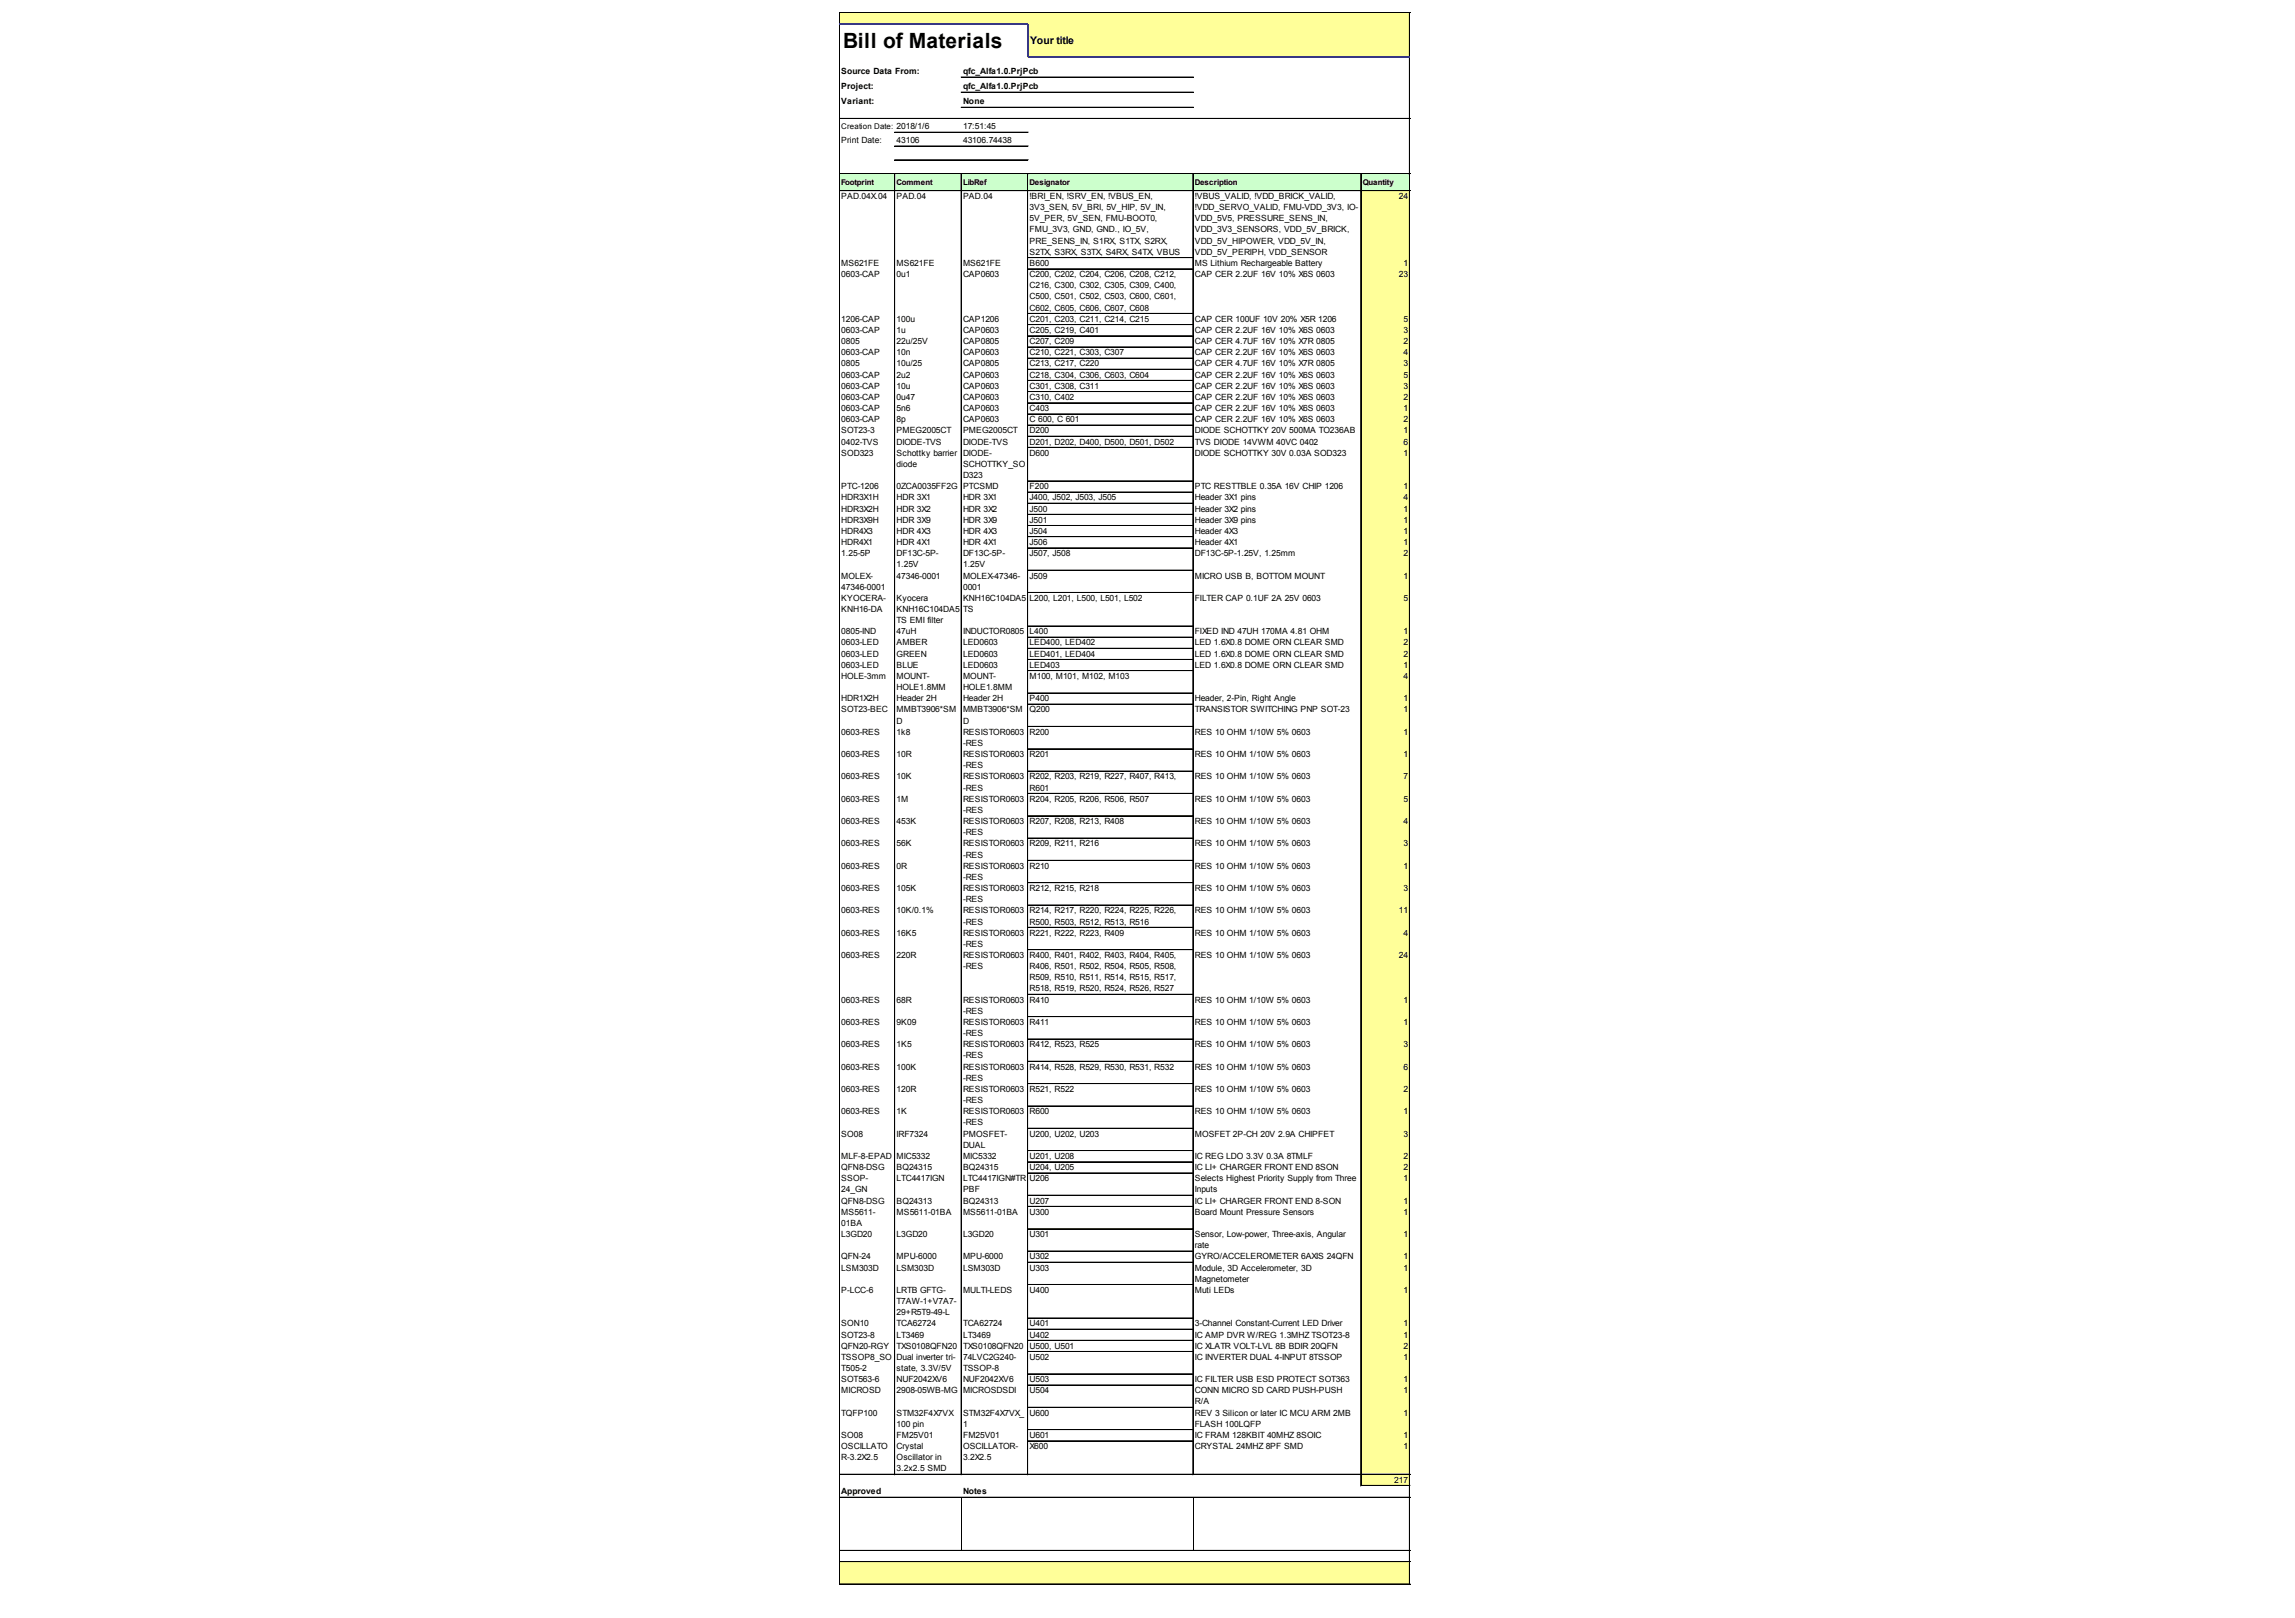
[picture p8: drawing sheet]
<svg xmlns="http://www.w3.org/2000/svg" width="287mm" height="202mm" viewBox="0 0 287 202" stroke-linecap="round" stroke-linejoin="round" font-family="sans-serif">
<defs><g id="words">
<text font-size="2.6" x="105.4" y="6">Bill of Materials</text>
<text font-size="1.3" x="128.7" y="5.5">Your title</text>
<g font-size="1.1">
<text x="105.1" y="9.3">Source Data From:</text>
<text x="105.1" y="11.2">Project:</text>
<text x="120.4" y="9.3">qfc_Alfa1.0.PrjPcb</text>
<text x="120.4" y="11.2">qfc_Alfa1.0.PrjPcb</text>
<text x="105.1" y="13.1">Variant:</text>
<text x="105.1" y="17.9">Print Date:</text>
<text x="112" y="17.9">43106</text>
<text x="120.4" y="13.1">None</text>
<text x="120.4" y="16.2">17:51:45</text>
<text x="120.4" y="17.9">43106.74438</text>
<text x="105.1" y="24.9">PAD.04X.04</text>
<text x="112" y="24.9">PAD.04</text>
<text x="120.4" y="24.9">PAD.04</text>
<text x="128.7" y="24.9">!BRI_EN, !SRV_EN, !VBUS_EN,</text>
<text x="128.7" y="26.3">3V3_SEN, 5V_BRI, 5V_HIP, 5V_IN,</text>
<text x="128.7" y="27.7">5V_PER, 5V_SEN, FMU-BOOT0,</text>
<text x="128.7" y="29">FMU_3V3, GND, GND., IO_5V,</text>
<text x="149.3" y="24.9">!VBUS_VALID, !VDD_BRICK_VALID,</text>
<text x="149.3" y="26.3">!VDD_SERVO_VALID, FMU-VDD_3V3, IO-</text>
<text x="149.3" y="27.7">VDD_5V5, PRESSURE_SENS_IN,</text>
<text x="149.3" y="29">VDD_3V3_SENSORS, VDD_5V_BRICK,</text>
<text x="174.8" y="24.9">24</text>
<text x="105.1" y="33.2">MS621FE</text>
<text x="105.1" y="34.6">0603-CAP</text>
<text x="112" y="33.2">MS621FE</text>
<text x="112" y="34.6">0u1</text>
<text x="120.4" y="33.2">MS621FE</text>
<text x="120.4" y="34.6">CAP0603</text>
<text x="128.7" y="30.4">PRE_SENS_IN, S1RX, S1TX, S2RX,</text>
<text x="128.7" y="31.8">S2TX, S3RX, S3TX, S4RX, S4TX, VBUS</text>
<text x="128.7" y="33.2">B600</text>
<text x="128.7" y="34.6">C200, C202, C204, C206, C208, C212,</text>
<text x="149.3" y="30.4">VDD_5V_HIPOWER, VDD_5V_IN,</text>
<text x="149.3" y="31.8">VDD_5V_PERIPH, VDD_SENSOR</text>
<text x="149.3" y="33.2">MS Lithium Rechargeable Battery</text>
<text x="149.3" y="34.6">CAP CER 2.2UF 16V 10% X6S 0603</text>
<text x="174.8" y="34.6">23</text>
<text x="175.4" y="33.2">1</text>
<text x="105.1" y="40.2">1206-CAP</text>
<text x="105.1" y="41.6">0603-CAP</text>
<text x="112" y="40.2">100u</text>
<text x="112" y="41.6">1u</text>
<text x="120.4" y="40.2">CAP1206</text>
<text x="120.4" y="41.6">CAP0603</text>
<text x="128.7" y="36">C216, C300, C302, C305, C309, C400,</text>
<text x="128.7" y="37.4">C500, C501, C502, C503, C600, C601,</text>
<text x="128.7" y="38.8">C602, C605, C606, C607, C608</text>
<text x="128.7" y="40.2">C201, C203, C211, C214, C215</text>
<text x="128.7" y="41.6">C205, C219, C401</text>
<text x="149.3" y="40.2">CAP CER 100UF 10V 20% X5R 1206</text>
<text x="149.3" y="41.6">CAP CER 2.2UF 16V 10% X6S 0603</text>
<text x="175.4" y="40.2">5</text>
<text x="175.4" y="41.6">3</text>
<text x="105.1" y="43">0805</text>
<text x="105.1" y="44.4">0603-CAP</text>
<text x="105.1" y="45.8">0805</text>
<text x="105.1" y="47.2">0603-CAP</text>
<text x="112" y="43">22u/25V</text>
<text x="112" y="44.4">10n</text>
<text x="112" y="45.8">10u/25</text>
<text x="112" y="47.2">2u2</text>
<text x="120.4" y="43">CAP0805</text>
<text x="120.4" y="44.4">CAP0603</text>
<text x="120.4" y="45.8">CAP0805</text>
<text x="120.4" y="47.2">CAP0603</text>
<text x="128.7" y="43">C207, C209</text>
<text x="128.7" y="44.4">C210, C221, C303, C307</text>
<text x="128.7" y="45.8">C213, C217, C220</text>
<text x="128.7" y="47.2">C218, C304, C306, C603, C604</text>
<text x="149.3" y="43">CAP CER 4.7UF 16V 10% X7R 0805</text>
<text x="149.3" y="44.4">CAP CER 2.2UF 16V 10% X6S 0603</text>
<text x="149.3" y="45.8">CAP CER 4.7UF 16V 10% X7R 0805</text>
<text x="149.3" y="47.2">CAP CER 2.2UF 16V 10% X6S 0603</text>
<text x="175.4" y="43">2</text>
<text x="175.4" y="44.4">4</text>
<text x="175.4" y="45.8">3</text>
<text x="175.4" y="47.2">5</text>
<text x="105.1" y="48.6">0603-CAP</text>
<text x="105.1" y="50">0603-CAP</text>
<text x="105.1" y="51.4">0603-CAP</text>
<text x="105.1" y="52.8">0603-CAP</text>
<text x="112" y="48.6">10u</text>
<text x="112" y="50">0u47</text>
<text x="112" y="51.4">5n6</text>
<text x="112" y="52.8">8p</text>
<text x="120.4" y="48.6">CAP0603</text>
<text x="120.4" y="50">CAP0603</text>
<text x="120.4" y="51.4">CAP0603</text>
<text x="120.4" y="52.8">CAP0603</text>
<text x="128.7" y="48.6">C301, C308, C311</text>
<text x="128.7" y="50">C310, C402</text>
<text x="128.7" y="51.4">C403</text>
<text x="128.7" y="52.8">C 600, C 601</text>
<text x="149.3" y="48.6">CAP CER 2.2UF 16V 10% X6S 0603</text>
<text x="149.3" y="50">CAP CER 2.2UF 16V 10% X6S 0603</text>
<text x="149.3" y="51.4">CAP CER 2.2UF 16V 10% X6S 0603</text>
<text x="149.3" y="52.8">CAP CER 2.2UF 16V 10% X6S 0603</text>
<text x="175.4" y="48.6">3</text>
<text x="175.4" y="50">2</text>
<text x="175.4" y="51.4">1</text>
<text x="175.4" y="52.8">2</text>
<text x="105.1" y="54.1">SOT23-3</text>
<text x="105.1" y="55.5">0402-TVS</text>
<text x="105.1" y="56.9">SOD323</text>
<text x="112" y="54.1">PMEG2005CT</text>
<text x="112" y="55.5">DIODE-TVS</text>
<text x="112" y="56.9">Schottky barrier</text>
<text x="112" y="58.3">diode</text>
<text x="120.4" y="54.1">PMEG2005CT</text>
<text x="120.4" y="55.5">DIODE-TVS</text>
<text x="120.4" y="56.9">DIODE-</text>
<text x="120.4" y="58.3">SCHOTTKY_SO</text>
<text x="120.4" y="59.7">D323</text>
<text x="128.7" y="54.1">D200</text>
<text x="128.7" y="55.5">D201, D202, D400, D500, D501, D502</text>
<text x="128.7" y="56.9">D600</text>
<text x="149.3" y="54.1">DIODE SCHOTTKY 20V 500MA TO236AB</text>
<text x="149.3" y="55.5">TVS DIODE 14VWM 40VC 0402</text>
<text x="149.3" y="56.9">DIODE SCHOTTKY 30V 0.03A SOD323</text>
<text x="175.4" y="54.1">1</text>
<text x="175.4" y="55.5">6</text>
<text x="175.4" y="56.9">1</text>
<text x="105.1" y="61.1">PTC-1206</text>
<text x="105.1" y="62.5">HDR3X1H</text>
<text x="105.1" y="63.9">HDR3X2H</text>
<text x="105.1" y="65.3">HDR3X9H</text>
<text x="112" y="61.1">0ZCA0035FF2G</text>
<text x="112" y="62.5">HDR 3X1</text>
<text x="112" y="63.9">HDR 3X2</text>
<text x="112" y="65.3">HDR 3X9</text>
<text x="120.4" y="61.1">PTCSMD</text>
<text x="120.4" y="62.5">HDR 3X1</text>
<text x="120.4" y="63.9">HDR 3X2</text>
<text x="120.4" y="65.3">HDR 3X9</text>
<text x="128.7" y="61.1">F200</text>
<text x="128.7" y="62.5">J400, J502, J503, J505</text>
<text x="128.7" y="63.9">J500</text>
<text x="128.7" y="65.3">J501</text>
<text x="149.3" y="61.1">PTC RESTTBLE 0.35A 16V CHIP 1206</text>
<text x="149.3" y="62.5">Header 3X1 pins</text>
<text x="149.3" y="63.9">Header 3X2 pins</text>
<text x="149.3" y="65.3">Header 3X9 pins</text>
<text x="175.4" y="61.1">1</text>
<text x="175.4" y="62.5">4</text>
<text x="175.4" y="63.9">1</text>
<text x="175.4" y="65.3">1</text>
<text x="105.1" y="66.7">HDR4X3</text>
<text x="105.1" y="68.1">HDR4X1</text>
<text x="105.1" y="69.5">1.25-5P</text>
<text x="112" y="66.7">HDR 4X3</text>
<text x="112" y="68.1">HDR 4X1</text>
<text x="112" y="69.5">DF13C-5P-</text>
<text x="112" y="70.9">1.25V</text>
<text x="120.4" y="66.7">HDR 4X3</text>
<text x="120.4" y="68.1">HDR 4X1</text>
<text x="120.4" y="69.5">DF13C-5P-</text>
<text x="120.4" y="70.9">1.25V</text>
<text x="128.7" y="66.7">J504</text>
<text x="128.7" y="68.1">J506</text>
<text x="128.7" y="69.5">J507, J508</text>
<text x="149.3" y="66.7">Header 4X3</text>
<text x="149.3" y="68.1">Header 4X1</text>
<text x="149.3" y="69.5">DF13C-5P-1.25V, 1.25mm</text>
<text x="175.4" y="66.7">1</text>
<text x="175.4" y="68.1">1</text>
<text x="175.4" y="69.5">2</text>
<text x="105.1" y="72.3">MOLEX-</text>
<text x="105.1" y="73.7">47346-0001</text>
<text x="105.1" y="75.1">KYOCERA-</text>
<text x="105.1" y="76.5">KNH16-DA</text>
<text x="112" y="72.3">47346-0001</text>
<text x="112" y="75.1">Kyocera</text>
<text x="112" y="76.5">KNH16C104DA5</text>
<text x="112" y="77.9">TS EMI filter</text>
<text x="120.4" y="72.3">MOLEX-47346-</text>
<text x="120.4" y="73.7">0001</text>
<text x="120.4" y="75.1">KNH16C104DA5</text>
<text x="120.4" y="76.5">TS</text>
<text x="128.7" y="72.3">J509</text>
<text x="128.7" y="75.1">L200, L201, L500, L501, L502</text>
<text x="149.3" y="72.3">MICRO USB B, BOTTOM MOUNT</text>
<text x="149.3" y="75.1">FILTER CAP 0.1UF 2A 25V 0603</text>
<text x="175.4" y="72.3">1</text>
<text x="175.4" y="75.1">5</text>
<text x="105.1" y="79.2">0805-IND</text>
<text x="105.1" y="80.6">0603-LED</text>
<text x="105.1" y="82">0603-LED</text>
<text x="105.1" y="83.4">0603-LED</text>
<text x="112" y="79.2">47uH</text>
<text x="112" y="80.6">AMBER</text>
<text x="112" y="82">GREEN</text>
<text x="112" y="83.4">BLUE</text>
<text x="120.4" y="79.2">INDUCTOR0805</text>
<text x="120.4" y="80.6">LED0603</text>
<text x="120.4" y="82">LED0603</text>
<text x="120.4" y="83.4">LED0603</text>
<text x="128.7" y="79.2">L400</text>
<text x="128.7" y="80.6">LED400, LED402</text>
<text x="128.7" y="82">LED401, LED404</text>
<text x="128.7" y="83.4">LED403</text>
<text x="149.3" y="79.2">FIXED IND 47UH 170MA 4.81 OHM</text>
<text x="149.3" y="80.6">LED 1.6X0.8 DOME ORN CLEAR SMD</text>
<text x="149.3" y="82">LED 1.6X0.8 DOME ORN CLEAR SMD</text>
<text x="149.3" y="83.4">LED 1.6X0.8 DOME ORN CLEAR SMD</text>
<text x="175.4" y="79.2">1</text>
<text x="175.4" y="80.6">2</text>
<text x="175.4" y="82">2</text>
<text x="175.4" y="83.4">1</text>
<text x="105.1" y="84.8">HOLE-3mm</text>
<text x="105.1" y="87.6">HDR1X2H</text>
<text x="105.1" y="89">SOT23-BEC</text>
<text x="112" y="84.8">MOUNT-</text>
<text x="112" y="86.2">HOLE1.8MM</text>
<text x="112" y="87.6">Header 2H</text>
<text x="112" y="89">MMBT3906*SM</text>
<text x="120.4" y="84.8">MOUNT-</text>
<text x="120.4" y="86.2">HOLE1.8MM</text>
<text x="120.4" y="87.6">Header 2H</text>
<text x="120.4" y="89">MMBT3906*SM</text>
<text x="128.7" y="84.8">M100, M101, M102, M103</text>
<text x="128.7" y="87.6">P400</text>
<text x="128.7" y="89">Q200</text>
<text x="149.3" y="87.6">Header, 2-Pin, Right Angle</text>
<text x="149.3" y="89">TRANSISTOR SWITCHING PNP SOT-23</text>
<text x="175.4" y="84.8">4</text>
<text x="175.4" y="87.6">1</text>
<text x="175.4" y="89">1</text>
<text x="105.1" y="91.8">0603-RES</text>
<text x="105.1" y="94.6">0603-RES</text>
<text x="112" y="90.4">D</text>
<text x="112" y="91.8">1k8</text>
<text x="112" y="94.6">10R</text>
<text x="120.4" y="90.4">D</text>
<text x="120.4" y="91.8">RESISTOR0603</text>
<text x="120.4" y="93.2">-RES</text>
<text x="120.4" y="94.6">RESISTOR0603</text>
<text x="120.4" y="96">-RES</text>
<text x="128.7" y="91.8">R200</text>
<text x="128.7" y="94.6">R201</text>
<text x="149.3" y="91.8">RES 10 OHM 1/10W 5% 0603</text>
<text x="149.3" y="94.6">RES 10 OHM 1/10W 5% 0603</text>
<text x="175.4" y="91.8">1</text>
<text x="175.4" y="94.6">1</text>
<text x="105.1" y="97.4">0603-RES</text>
<text x="105.1" y="100.2">0603-RES</text>
<text x="112" y="97.4">10K</text>
<text x="112" y="100.2">1M</text>
<text x="120.4" y="97.4">RESISTOR0603</text>
<text x="120.4" y="98.8">-RES</text>
<text x="120.4" y="100.2">RESISTOR0603</text>
<text x="120.4" y="101.6">-RES</text>
<text x="128.7" y="97.4">R202, R203, R219, R227, R407, R413,</text>
<text x="128.7" y="98.8">R601</text>
<text x="128.7" y="100.2">R204, R205, R206, R506, R507</text>
<text x="149.3" y="97.4">RES 10 OHM 1/10W 5% 0603</text>
<text x="149.3" y="100.2">RES 10 OHM 1/10W 5% 0603</text>
<text x="175.4" y="97.4">7</text>
<text x="175.4" y="100.2">5</text>
<text x="105.1" y="103">0603-RES</text>
<text x="105.1" y="105.7">0603-RES</text>
<text x="112" y="103">453K</text>
<text x="112" y="105.7">56K</text>
<text x="120.4" y="103">RESISTOR0603</text>
<text x="120.4" y="104.3">-RES</text>
<text x="120.4" y="105.7">RESISTOR0603</text>
<text x="120.4" y="107.1">-RES</text>
<text x="128.7" y="103">R207, R208, R213, R408</text>
<text x="128.7" y="105.7">R209, R211, R216</text>
<text x="149.3" y="103">RES 10 OHM 1/10W 5% 0603</text>
<text x="149.3" y="105.7">RES 10 OHM 1/10W 5% 0603</text>
<text x="175.4" y="103">4</text>
<text x="175.4" y="105.7">3</text>
<text x="105.1" y="108.5">0603-RES</text>
<text x="105.1" y="111.3">0603-RES</text>
<text x="112" y="108.5">0R</text>
<text x="112" y="111.3">105K</text>
<text x="120.4" y="108.5">RESISTOR0603</text>
<text x="120.4" y="109.9">-RES</text>
<text x="120.4" y="111.3">RESISTOR0603</text>
<text x="120.4" y="112.7">-RES</text>
<text x="128.7" y="108.5">R210</text>
<text x="128.7" y="111.3">R212, R215, R218</text>
<text x="149.3" y="108.5">RES 10 OHM 1/10W 5% 0603</text>
<text x="149.3" y="111.3">RES 10 OHM 1/10W 5% 0603</text>
<text x="175.4" y="108.5">1</text>
<text x="175.4" y="111.3">3</text>
<text x="105.1" y="114.1">0603-RES</text>
<text x="105.1" y="116.9">0603-RES</text>
<text x="105.1" y="119.7">0603-RES</text>
<text x="112" y="114.1">10K/0.1%</text>
<text x="112" y="116.9">16K5</text>
<text x="112" y="119.7">220R</text>
<text x="120.4" y="114.1">RESISTOR0603</text>
<text x="120.4" y="115.5">-RES</text>
<text x="120.4" y="116.9">RESISTOR0603</text>
<text x="120.4" y="118.3">-RES</text>
<text x="120.4" y="119.7">RESISTOR0603</text>
<text x="128.7" y="114.1">R214, R217, R220, R224, R225, R226,</text>
<text x="128.7" y="115.5">R500, R503, R512, R513, R516</text>
<text x="128.7" y="116.9">R221, R222, R223, R409</text>
<text x="128.7" y="119.7">R400, R401, R402, R403, R404, R405,</text>
<text x="149.3" y="114.1">RES 10 OHM 1/10W 5% 0603</text>
<text x="149.3" y="116.9">RES 10 OHM 1/10W 5% 0603</text>
<text x="149.3" y="119.7">RES 10 OHM 1/10W 5% 0603</text>
<text x="174.8" y="114.1">11</text>
<text x="174.8" y="119.7">24</text>
<text x="175.4" y="116.9">4</text>
<text x="105.1" y="125.3">0603-RES</text>
<text x="112" y="125.3">68R</text>
<text x="120.4" y="121.1">-RES</text>
<text x="120.4" y="125.3">RESISTOR0603</text>
<text x="128.7" y="121.1">R406, R501, R502, R504, R505, R508,</text>
<text x="128.7" y="122.5">R509, R510, R511, R514, R515, R517,</text>
<text x="128.7" y="123.9">R518, R519, R520, R524, R526, R527</text>
<text x="128.7" y="125.3">R410</text>
<text x="149.3" y="125.3">RES 10 OHM 1/10W 5% 0603</text>
<text x="175.4" y="125.3">1</text>
<text x="105.1" y="128.1">0603-RES</text>
<text x="105.1" y="130.8">0603-RES</text>
<text x="112" y="128.1">9K09</text>
<text x="112" y="130.8">1K5</text>
<text x="120.4" y="126.7">-RES</text>
<text x="120.4" y="128.1">RESISTOR0603</text>
<text x="120.4" y="129.4">-RES</text>
<text x="120.4" y="130.8">RESISTOR0603</text>
<text x="128.7" y="128.1">R411</text>
<text x="128.7" y="130.8">R412, R523, R525</text>
<text x="149.3" y="128.1">RES 10 OHM 1/10W 5% 0603</text>
<text x="149.3" y="130.8">RES 10 OHM 1/10W 5% 0603</text>
<text x="175.4" y="128.1">1</text>
<text x="175.4" y="130.8">3</text>
<text x="105.1" y="133.6">0603-RES</text>
<text x="105.1" y="136.4">0603-RES</text>
<text x="112" y="133.6">100K</text>
<text x="112" y="136.4">120R</text>
<text x="120.4" y="132.2">-RES</text>
<text x="120.4" y="133.6">RESISTOR0603</text>
<text x="120.4" y="135">-RES</text>
<text x="120.4" y="136.4">RESISTOR0603</text>
<text x="120.4" y="137.8">-RES</text>
<text x="128.7" y="133.6">R414, R528, R529, R530, R531, R532</text>
<text x="128.7" y="136.4">R521, R522</text>
<text x="149.3" y="133.6">RES 10 OHM 1/10W 5% 0603</text>
<text x="149.3" y="136.4">RES 10 OHM 1/10W 5% 0603</text>
<text x="175.4" y="133.6">6</text>
<text x="175.4" y="136.4">2</text>
<text x="105.1" y="139.2">0603-RES</text>
<text x="105.1" y="142">SO08</text>
<text x="112" y="139.2">1K</text>
<text x="112" y="142">IRF7324</text>
<text x="120.4" y="139.2">RESISTOR0603</text>
<text x="120.4" y="140.6">-RES</text>
<text x="120.4" y="142">PMOSFET-</text>
<text x="120.4" y="143.4">DUAL</text>
<text x="128.7" y="139.2">R600</text>
<text x="128.7" y="142">U200, U202, U203</text>
<text x="149.3" y="139.2">RES 10 OHM 1/10W 5% 0603</text>
<text x="149.3" y="142">MOSFET 2P-CH 20V 2.9A CHIPFET</text>
<text x="175.4" y="139.2">1</text>
<text x="175.4" y="142">3</text>
<text x="105.1" y="144.8">MLF-8-EPAD</text>
<text x="105.1" y="146.2">QFN8-DSG</text>
<text x="105.1" y="147.6">SSOP-</text>
<text x="105.1" y="149">24_GN</text>
<text x="112" y="144.8">MIC5332</text>
<text x="112" y="146.2">BQ24315</text>
<text x="112" y="147.6">LTC4417IGN</text>
<text x="120.4" y="144.8">MIC5332</text>
<text x="120.4" y="146.2">BQ24315</text>
<text x="120.4" y="147.6">LTC4417IGN#TR</text>
<text x="120.4" y="149">PBF</text>
<text x="128.7" y="144.8">U201, U208</text>
<text x="128.7" y="146.2">U204, U205</text>
<text x="128.7" y="147.6">U206</text>
<text x="149.3" y="144.8">IC REG LDO 3.3V 0.3A 8TMLF</text>
<text x="149.3" y="146.2">IC LI+ CHARGER FRONT END 8SON</text>
<text x="149.3" y="147.6">Selects Highest Priority Supply from Three</text>
<text x="149.3" y="149">Inputs</text>
<text x="175.4" y="144.8">2</text>
<text x="175.4" y="146.2">2</text>
<text x="175.4" y="147.6">1</text>
<text x="105.1" y="150.4">QFN8-DSG</text>
<text x="105.1" y="151.8">MS5611-</text>
<text x="105.1" y="153.2">01BA</text>
<text x="105.1" y="154.5">L3GD20</text>
<text x="112" y="150.4">BQ24313</text>
<text x="112" y="151.8">MS5611-01BA</text>
<text x="112" y="154.5">L3GD20</text>
<text x="120.4" y="150.4">BQ24313</text>
<text x="120.4" y="151.8">MS5611-01BA</text>
<text x="120.4" y="154.5">L3GD20</text>
<text x="128.7" y="150.4">U207</text>
<text x="128.7" y="151.8">U300</text>
<text x="128.7" y="154.5">U301</text>
<text x="149.3" y="150.4">IC LI+ CHARGER FRONT END 8-SON</text>
<text x="149.3" y="151.8">Board Mount Pressure Sensors</text>
<text x="149.3" y="154.5">Sensor, Low-power, Three-axis, Angular</text>
<text x="149.3" y="155.9">rate</text>
<text x="175.4" y="150.4">1</text>
<text x="175.4" y="151.8">1</text>
<text x="175.4" y="154.5">1</text>
<text x="105.1" y="157.3">QFN-24</text>
<text x="105.1" y="158.7">LSM303D</text>
<text x="105.1" y="161.5">P-LCC-6</text>
<text x="112" y="157.3">MPU-6000</text>
<text x="112" y="158.7">LSM303D</text>
<text x="112" y="161.5">LRTB GFTG-</text>
<text x="120.4" y="157.3">MPU-6000</text>
<text x="120.4" y="158.7">LSM303D</text>
<text x="120.4" y="161.5">MULTI-LEDS</text>
<text x="128.7" y="157.3">U302</text>
<text x="128.7" y="158.7">U303</text>
<text x="128.7" y="161.5">U400</text>
<text x="149.3" y="157.3">GYRO/ACCELEROMETER 6AXIS 24QFN</text>
<text x="149.3" y="158.7">Module, 3D Accelerometer, 3D</text>
<text x="149.3" y="160.1">Magnetometer</text>
<text x="149.3" y="161.5">Muti LEDs</text>
<text x="175.4" y="157.3">1</text>
<text x="175.4" y="158.7">1</text>
<text x="175.4" y="161.5">1</text>
<text x="105.1" y="165.7">SON10</text>
<text x="105.1" y="167.1">SOT23-8</text>
<text x="112" y="162.9">T7AW-1+V7A7-</text>
<text x="112" y="164.3">29+R5T9-49-L</text>
<text x="112" y="165.7">TCA62724</text>
<text x="112" y="167.1">LT3469</text>
<text x="120.4" y="165.7">TCA62724</text>
<text x="120.4" y="167.1">LT3469</text>
<text x="128.7" y="165.7">U401</text>
<text x="128.7" y="167.1">U402</text>
<text x="149.3" y="165.7">3-Channel Constant-Current LED Driver</text>
<text x="149.3" y="167.1">IC AMP DVR W/REG 1.3MHZ TSOT23-8</text>
<text x="175.4" y="165.7">1</text>
<text x="175.4" y="167.1">1</text>
<text x="105.1" y="168.5">QFN20-RGY</text>
<text x="105.1" y="169.9">TSSOP8_SO</text>
<text x="105.1" y="171.3">T505-2</text>
<text x="105.1" y="172.7">SOT563-6</text>
<text x="112" y="168.5">TXS0108QFN20</text>
<text x="112" y="169.9">Dual inverter tri-</text>
<text x="112" y="171.3">state, 3.3V/5V</text>
<text x="112" y="172.7">NUF2042XV6</text>
<text x="120.4" y="168.5">TXS0108QFN20</text>
<text x="120.4" y="169.9">74LVC2G240-</text>
<text x="120.4" y="171.3">TSSOP-8</text>
<text x="120.4" y="172.7">NUF2042XV6</text>
<text x="128.7" y="168.5">U500, U501</text>
<text x="128.7" y="169.9">U502</text>
<text x="128.7" y="172.7">U503</text>
<text x="149.3" y="168.5">IC XLATR VOLT-LVL 8B BDIR 20QFN</text>
<text x="149.3" y="169.9">IC INVERTER DUAL 4-INPUT 8TSSOP</text>
<text x="149.3" y="172.7">IC FILTER USB ESD PROTECT SOT363</text>
<text x="175.4" y="168.5">2</text>
<text x="175.4" y="169.9">1</text>
<text x="175.4" y="172.7">1</text>
<text x="105.1" y="174.1">MICROSD</text>
<text x="105.1" y="176.9">TQFP100</text>
<text x="105.1" y="179.6">SO08</text>
<text x="112" y="174.1">2908-05WB-MG</text>
<text x="112" y="176.9">STM32F4X7VX</text>
<text x="112" y="178.3">100 pin</text>
<text x="112" y="179.6">FM25V01</text>
<text x="120.4" y="174.1">MICROSDSDI</text>
<text x="120.4" y="176.9">STM32F4X7VX_</text>
<text x="120.4" y="178.3">1</text>
<text x="120.4" y="179.6">FM25V01</text>
<text x="128.7" y="174.1">U504</text>
<text x="128.7" y="176.9">U600</text>
<text x="128.7" y="179.6">U601</text>
<text x="149.3" y="174.1">CONN MICRO SD CARD PUSH-PUSH</text>
<text x="149.3" y="175.5">R/A</text>
<text x="149.3" y="176.9">REV 3 Silicon or later IC MCU ARM 2MB</text>
<text x="149.3" y="178.3">FLASH 100LQFP</text>
<text x="149.3" y="179.6">IC FRAM 128KBIT 40MHZ 8SOIC</text>
<text x="175.4" y="174.1">1</text>
<text x="175.4" y="176.9">1</text>
<text x="175.4" y="179.6">1</text>
<text x="105.1" y="181">OSCILLATO</text>
<text x="105.1" y="182.4">R-3.2X2.5</text>
<text x="112" y="181">Crystal</text>
<text x="112" y="182.4">Oscillator in</text>
<text x="112" y="183.8">3.2x2.5 SMD</text>
<text x="120.4" y="181">OSCILLATOR-</text>
<text x="120.4" y="182.4">3.2X2.5</text>
<text x="128.7" y="181">X600</text>
<text x="149.3" y="181">CRYSTAL 24MHZ 8PF SMD</text>
<text x="174.2" y="185.2">217</text>
<text x="175.4" y="181">1</text>
<text x="105.1" y="186.6">Approved</text>
<text x="120.4" y="186.6">Notes</text>
</g>
<g font-size="1">
<text x="105.1" y="16.2">Creation Date: 2018/1/6</text>
<text x="105.1" y="23.1">Footprint</text>
<text x="112" y="23.1">Comment</text>
<text x="120.4" y="23.1">LibRef</text>
<text x="128.7" y="23.1">Designator</text>
<text x="149.3" y="23.1">Description</text>
<text x="170.3" y="23.1">Quantity</text>
</g>
</g></defs>
<g fill="#ff9">
<path d="M104.9 1.5h71.3v1.6h-71.3z"/>
<path d="M128.4 3h47.8v4.2h-47.8z"/>
</g>
<path d="M104.9 21.7h71.3v2.2h-71.3z" fill="#cfc"/>
<g fill="#ff9">
<path d="M170 23.8h6.2v8.5h-6.2z"/>
<path d="M170 32.2h6.2v1.5h-6.2z"/>
<path d="M170 33.6h6.2v5.6h-6.2z"/>
<path d="M170 39.2h6.2v1.4h-6.2z"/>
<path d="M170 40.5h6.2v1.5h-6.2z"/>
<path d="M170 41.9h6.2v1.5h-6.2z"/>
<path d="M170 43.3h6.2v1.5h-6.2z"/>
<path d="M170 44.7h6.2v1.5h-6.2z"/>
<path d="M170 46.1h6.2v1.5h-6.2z"/>
<path d="M170 47.5h6.2v1.5h-6.2z"/>
<path d="M170 48.9h6.2v1.5h-6.2z"/>
<path d="M170 50.3h6.2v1.5h-6.2z"/>
<path d="M170 51.7h6.2v1.5h-6.2z"/>
<path d="M170 53.1h6.2v1.5h-6.2z"/>
<path d="M170 54.5h6.2v1.5h-6.2z"/>
<path d="M170 55.9h6.2v4.3h-6.2z"/>
<path d="M170 60.1h6.2v1.4h-6.2z"/>
<path d="M170 61.5h6.2v1.4h-6.2z"/>
<path d="M170 62.9h6.2v1.4h-6.2z"/>
<path d="M170 64.3h6.2v1.4h-6.2z"/>
<path d="M170 65.6h6.2v1.5h-6.2z"/>
<path d="M170 67h6.2v118.7h-6.2z"/>
<path d="M104.9 195.1h71.3v2.9h-71.3z"/>
</g>
<g fill="none" stroke="#000" stroke-width=".12">
<path d="M104.9 1.5v1.4M104.9 3.1v194.9M105 1.5h71.2M105 14.8h71.2M111.8 16.5h16.7M111.8 16.6h16.7M111.8 18.2h16.7M111.8 18.3h16.7M111.8 20h16.7M120.1 9.6h29.1M120.1 9.7h29.1M120.1 11.5h29.1"/>
<path d="M120.1 11.6h29.1M120.1 13.4h29.1M176.1 1.6v5.4M176.1 7.2v190.8M176.2 1.6v5.4M176.2 7.2v190.8M105 21.7h71.2M105 23.8h71.2M105 23.9h71.2M111.8 21.8v162.5M120.1 21.8v162.5M120.2 21.8v162.5"/>
<path d="M128.4 21.8v162.5M128.5 21.8v162.5M128.5 32.2h20.6M128.5 33.6h20.6M128.5 39.2h20.6M149.1 21.8v162.5M170 21.8v163.9M170.1 21.8v163.9M128.5 40.5h20.6M128.5 40.6h20.6M128.5 41.9h20.6M128.5 42h20.6"/>
<path d="M128.5 43.3h20.6M128.5 43.4h20.6M128.5 44.7h20.6M128.5 44.8h20.6M128.5 46.1h20.6M128.5 46.2h20.6M128.5 47.5h20.6M128.5 47.6h20.6M128.5 48.9h20.6M128.5 49h20.6M128.5 50.3h20.6M128.5 50.4h20.6"/>
<path d="M128.5 51.7h20.6M128.5 53.1h20.6M128.5 54.5h20.6M128.5 55.9h20.6M128.5 60.1h20.6M128.5 61.5h20.6M128.5 62.9h20.6M128.5 64.3h20.6M128.5 65.6h20.6M128.5 65.7h20.6M128.5 67h20.6M128.5 67.1h20.6"/>
<path d="M128.5 68.4h20.6M128.5 68.5h20.6M128.5 71.2h20.6M128.5 71.3h20.6M128.5 74h20.6M128.5 74.1h20.6M128.5 78.2h20.6M128.5 79.6h20.6M128.5 81h20.6M128.5 82.4h20.6M128.5 83.8h20.6M128.5 86.6h20.6"/>
<path d="M128.5 88h20.6M128.5 90.8h20.6M128.5 93.5h20.6M128.5 93.6h20.6M128.5 96.3h20.6M128.5 96.4h20.6M128.5 99.1h20.6M128.5 99.2h20.6M128.5 101.9h20.6M128.5 104.7h20.6M128.5 107.5h20.6M128.5 110.3h20.6"/>
<path d="M128.5 113.1h20.6M128.5 115.9h20.6M128.5 118.6h20.6M128.5 118.7h20.6M128.5 124.2h20.6M128.5 124.3h20.6M128.5 127h20.6M128.5 129.8h20.6M128.5 132.6h20.6M128.5 135.4h20.6M128.5 138.2h20.6M128.5 141h20.6"/>
<path d="M128.5 143.7h20.6M128.5 143.8h20.6M128.5 145.1h20.6M128.5 145.2h20.6M128.5 146.5h20.6M128.5 146.6h20.6M128.5 149.3h20.6M128.5 149.4h20.6M128.5 150.7h20.6M128.5 150.8h20.6M128.5 153.5h20.6M128.5 156.3h20.6"/>
<path d="M128.5 157.7h20.6M128.5 160.5h20.6M128.5 164.7h20.6M128.5 166.1h20.6M128.5 167.4h20.6M128.5 167.5h20.6M128.5 168.8h20.6M128.5 168.9h20.6M128.5 171.6h20.6M128.5 171.7h20.6M128.5 173h20.6M128.5 173.1h20.6"/>
<path d="M128.5 175.8h20.6M128.5 175.9h20.6M128.5 178.6h20.6M128.5 180h20.6M105 184.2h71.2M105 187.1h71.2M105 193.7h71.2M105 195.1h71.2M105 197.9h71.2M120.2 187.1v6.6M149.1 187.1v6.6M170.1 185.6h6.1"/>
</g>
<path d="M104.9 1.5h.1v1.4h-.1z" fill="#000"/>
<path d="M104.9 3h23.6M128.4 3.1v4.1M128.5 7.1h47.7" fill="none" stroke="#339" stroke-width=".16"/>
<use href="#words"/>
</svg>
